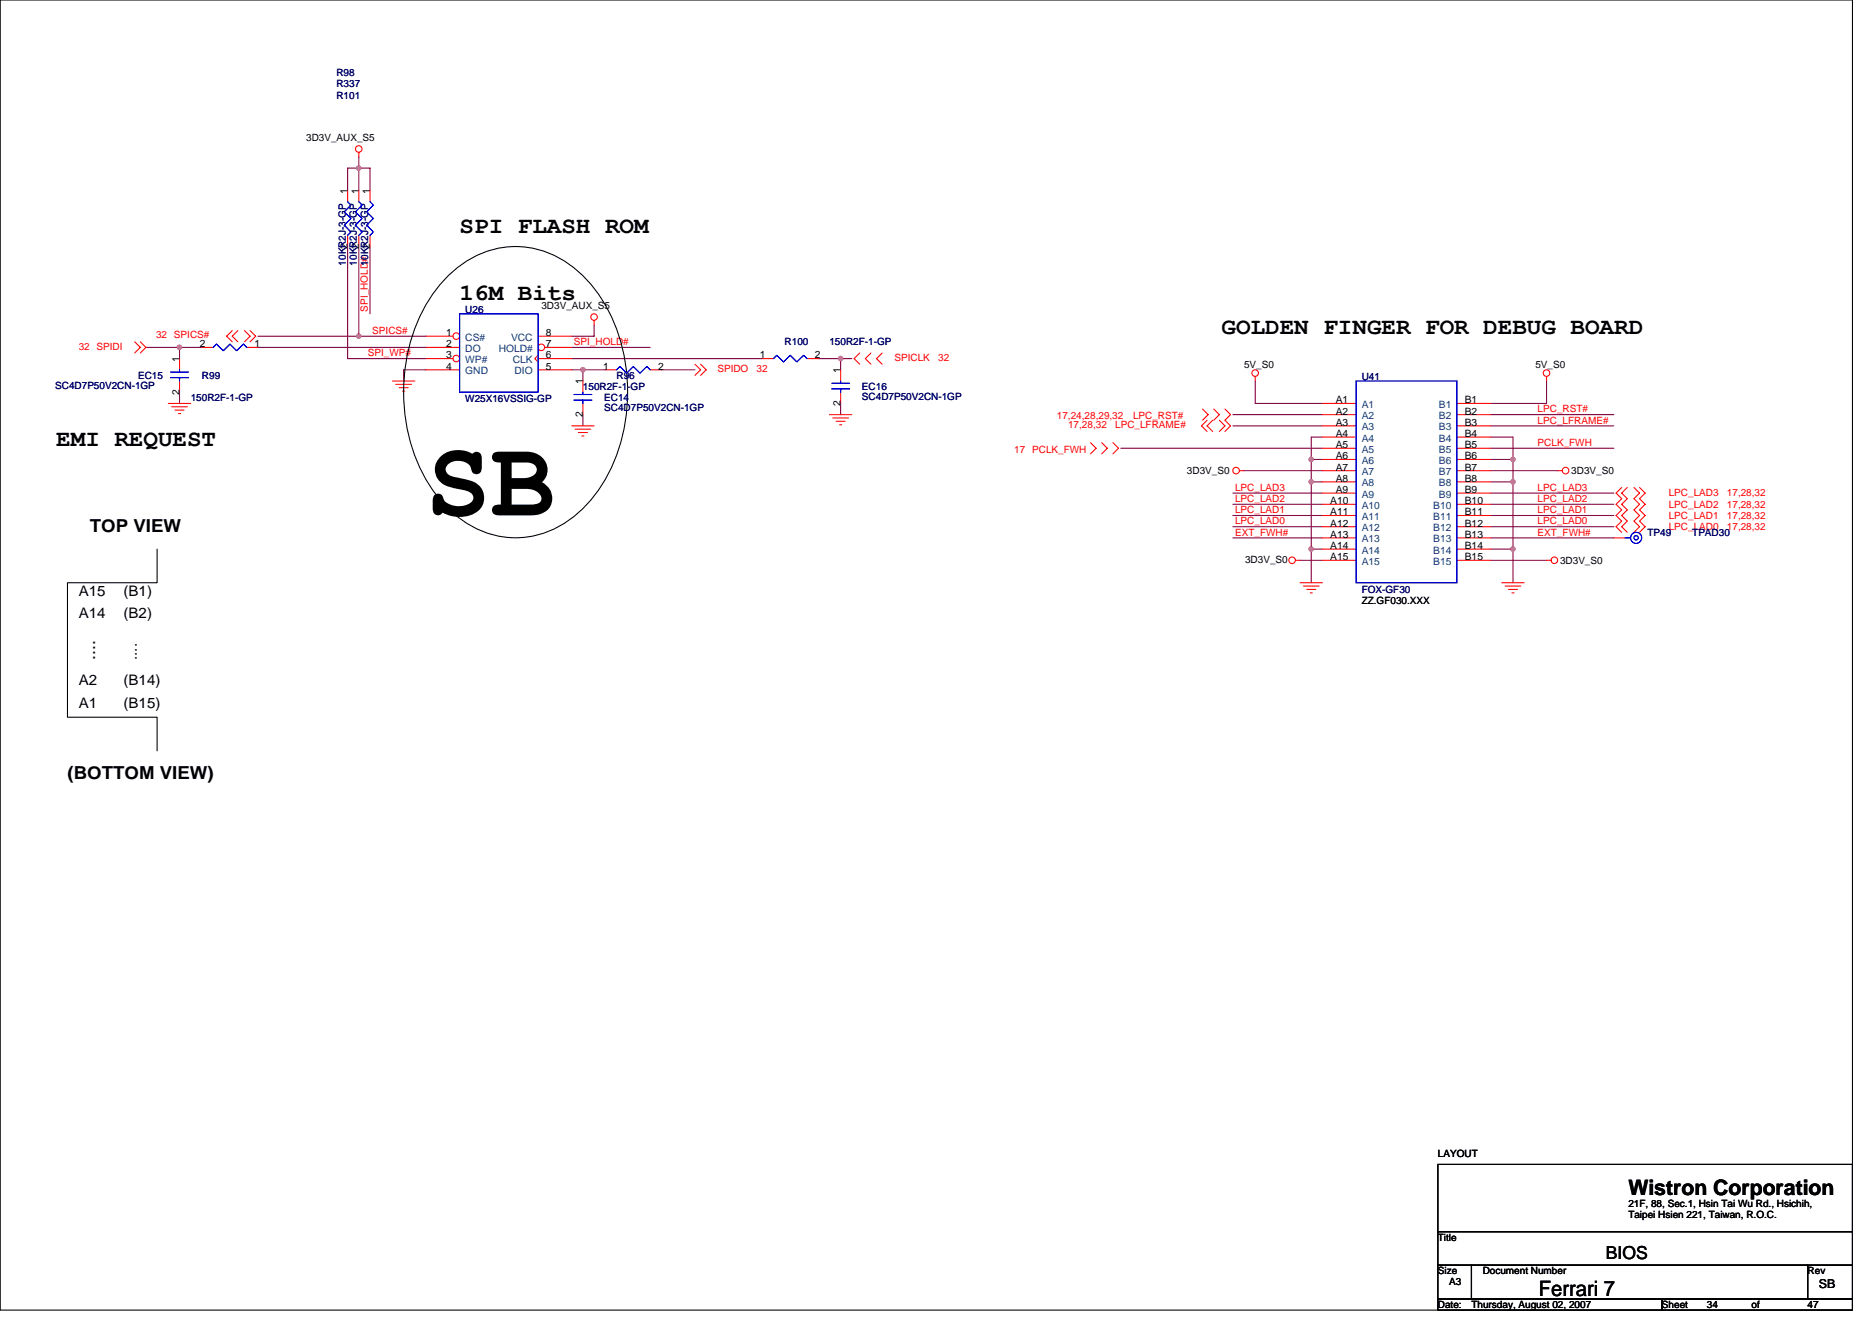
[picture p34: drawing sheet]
<svg xmlns="http://www.w3.org/2000/svg" width="297mm" height="210mm" viewBox="0 0 297 210" stroke-linecap="round" stroke-linejoin="round" font-family="sans-serif">
<defs><g id="words">
<text font-size="17.1" x="67.6" y="81.8">SB</text>
<g font-size="3.7">
<text x="72.9" y="36.9">SPI FLASH ROM</text>
<text x="72.9" y="47.6">16M Bits</text>
<text x="193.8" y="52.9">GOLDEN FINGER FOR DEBUG BOARD</text>
<text x="8.9" y="70.7">EMI REQUEST</text>
</g>
<g font-size="3.4">
<text x="258.4" y="189.6">Wistron Corporation</text>
<text x="244.2" y="205.5">Ferrari 7</text>
</g>
<g font-size="2.8">
<text x="14.3" y="84.4">TOP VIEW</text>
<text x="15.1" y="104.7" transform="rotate(-90 15.1 104.7)">....</text>
<text x="10.7" y="123.5">(BOTTOM VIEW)</text>
<text x="254.8" y="199.7">BIOS</text>
</g>
<g font-size="2.3">
<text x="12.5" y="94.5">A15</text>
<text x="19.6" y="94.5">(B1)</text>
<text x="12.5" y="98.1">A14</text>
<text x="19.6" y="98.1">(B2)</text>
<text x="21.7" y="104.7" transform="rotate(-90 21.7 104.7)">....</text>
<text x="12.5" y="108.8">A2</text>
<text x="12.5" y="112.3">A1</text>
<text x="19.6" y="108.8">(B14)</text>
<text x="19.6" y="112.3">(B15)</text>
</g>
<text font-size="1.9" x="288.6" y="204.3">SB</text>
<g font-size="1.6" fill="#000080">
<text x="53.4" y="15.6">R101</text>
<text x="53.4" y="12.1">R98</text>
<text x="53.4" y="13.9">R337</text>
<text x="54.9" y="42.1" transform="rotate(-90 54.9 42.1)">10KR2J-3-GP</text>
<text x="56.6" y="42.1" transform="rotate(-90 56.6 42.1)">10KR2J-3-GP</text>
<text x="58.4" y="42.1" transform="rotate(-90 58.4 42.1)">10KR2J-3-GP</text>
<text x="73.8" y="49.6">U26</text>
<text x="124.5" y="54.8">R100</text>
<text x="131.6" y="54.8">150R2F-1-GP</text>
<text x="8.8" y="61.7">SC4D7P50V2CN-1GP</text>
<text x="21.9" y="60.1">EC15</text>
<text x="30.3" y="63.6">150R2F-1-GP</text>
<text x="32" y="60.1">R99</text>
<text x="73.8" y="63.8">W25X16VSSIG-GP</text>
<text x="92.5" y="61.9">150R2F-1-GP</text>
<text x="95.9" y="63.6">EC14</text>
<text x="95.9" y="65.3">SC4D7P50V2CN-1GP</text>
<text x="97.8" y="60.1">R96</text>
<text x="136.8" y="61.9">EC16</text>
<text x="136.8" y="63.5">SC4D7P50V2CN-1GP</text>
<text x="216.1" y="60.3">U41</text>
<text x="261.4" y="85">TP49</text>
<text x="268.5" y="85">TPAD30</text>
<text x="216.1" y="94">FOX-GF30</text>
</g>
<g font-size="1.6">
<text x="48.6" y="22.4">3D3V_AUX_S5</text>
<text x="55.1" y="30.8" transform="rotate(-90 55.1 30.8)">1</text>
<text x="56.9" y="30.8" transform="rotate(-90 56.9 30.8)">1</text>
<text x="58.7" y="30.8" transform="rotate(-90 58.7 30.8)">1</text>
<text x="55.1" y="39.5" transform="rotate(-90 55.1 39.5)">2</text>
<text x="56.9" y="39.5" transform="rotate(-90 56.9 39.5)">2</text>
<text x="58.7" y="39.5" transform="rotate(-90 58.7 39.5)">2</text>
<text x="70.8" y="53.3">1</text>
<text x="85.9" y="49.1">3D3V_AUX_S5</text>
<text x="86.6" y="53.3">8</text>
<text x="28.5" y="57.4" transform="rotate(-90 28.5 57.4)">1</text>
<text x="31.7" y="55.1">2</text>
<text x="40.4" y="55.1">1</text>
<text x="70.8" y="55.1">2</text>
<text x="70.8" y="56.9">3</text>
<text x="70.8" y="58.7">4</text>
<text x="86.6" y="55.1">7</text>
<text x="86.6" y="58.7">5</text>
<text x="86.6" y="56.9">6</text>
<text x="95.7" y="58.7">1</text>
<text x="104.4" y="58.7">2</text>
<text x="120.6" y="56.9">1</text>
<text x="129.3" y="56.9">2</text>
<text x="133.4" y="59.2" transform="rotate(-90 133.4 59.2)">1</text>
<text x="197.4" y="58.3">5V_S0</text>
<text x="243.6" y="58.3">5V_S0</text>
<text x="28.5" y="62.6" transform="rotate(-90 28.5 62.6)">2</text>
<text x="92.5" y="61" transform="rotate(-90 92.5 61)">1</text>
<text x="133.4" y="64.4" transform="rotate(-90 133.4 64.4)">2</text>
<text x="212" y="64">A1</text>
<text x="212" y="65.8">A2</text>
<text x="232.4" y="64">B1</text>
<text x="232.4" y="65.8">B2</text>
<text x="92.5" y="66.2" transform="rotate(-90 92.5 66.2)">2</text>
<text x="212" y="67.5">A3</text>
<text x="212" y="69.3">A4</text>
<text x="212" y="71.1">A5</text>
<text x="232.4" y="67.5">B3</text>
<text x="232.4" y="69.3">B4</text>
<text x="232.4" y="71.1">B5</text>
<text x="188.3" y="75.2">3D3V_S0</text>
<text x="212" y="72.9">A6</text>
<text x="212" y="74.7">A7</text>
<text x="212" y="76.4">A8</text>
<text x="232.4" y="72.9">B6</text>
<text x="232.4" y="74.7">B7</text>
<text x="232.4" y="76.4">B8</text>
<text x="249.3" y="75.2">3D3V_S0</text>
<text x="211.1" y="80">A10</text>
<text x="211.1" y="81.8">A11</text>
<text x="211.1" y="83.5">A12</text>
<text x="212" y="78.2">A9</text>
<text x="232.4" y="78.2">B9</text>
<text x="232.4" y="80">B10</text>
<text x="232.4" y="81.8">B11</text>
<text x="232.4" y="83.5">B12</text>
<text x="197.6" y="89.3">3D3V_S0</text>
<text x="211.1" y="85.3">A13</text>
<text x="211.1" y="87.1">A14</text>
<text x="211.1" y="88.9">A15</text>
<text x="232.4" y="85.3">B13</text>
<text x="232.4" y="87.1">B14</text>
<text x="232.4" y="88.9">B15</text>
<text x="247.5" y="89.4">3D3V_S0</text>
<text x="216.1" y="95.8">ZZ.GF030.XXX</text>
<text x="228.2" y="183.5">LAYOUT</text>
<text x="258.4" y="191.5">21F, 88, Sec.1, Hsin Tai Wu Rd., Hsichih,</text>
<text x="228.2" y="196.8">Title</text>
<text x="258.4" y="193.3">Taipei Hsien 221, Taiwan, R.O.C.</text>
<text x="228.2" y="202.2">Size</text>
<text x="229.9" y="203.9">A3</text>
<text x="235.3" y="202.2">Document Number</text>
<text x="286.8" y="202.2">Rev</text>
<text x="228.2" y="207.5">Date:</text>
<text x="233.5" y="207.5">Thursday, August 02, 2007</text>
<text x="263.7" y="207.5">Sheet</text>
<text x="270.8" y="207.5">34</text>
<text x="277.9" y="207.5">of</text>
<text x="286.8" y="207.5">47</text>
</g>
<g font-size="1.6" fill="#f00">
<text x="24.8" y="53.7">32 SPICS#</text>
<text x="58.4" y="49.4" transform="rotate(-90 58.4 49.4)">SPI_HOLD#</text>
<text x="59.1" y="53">SPICS#</text>
<text x="12.5" y="55.5">32 SPIDI</text>
<text x="58.4" y="56.5">SPI_WP#</text>
<text x="91.1" y="54.8">SPI_HOLD#</text>
<text x="113.8" y="59">SPIDO</text>
<text x="120.1" y="59">32</text>
<text x="141.9" y="57.3">SPICLK</text>
<text x="148.9" y="57.3">32</text>
<text x="244" y="65.4">LPC_RST#</text>
<text x="160.9" y="71.8">17 PCLK_FWH</text>
<text x="167.7" y="66.5">17,24,28,29,32</text>
<text x="169.5" y="67.9">17,28,32</text>
<text x="176.9" y="67.9">LPC_LFRAME#</text>
<text x="179.8" y="66.5">LPC_RST#</text>
<text x="244" y="67.2">LPC_LFRAME#</text>
<text x="244" y="70.8">PCLK_FWH</text>
<text x="196" y="77.9">LPC_LAD3</text>
<text x="244" y="77.9">LPC_LAD3</text>
<text x="196" y="79.7">LPC_LAD2</text>
<text x="196" y="81.4">LPC_LAD1</text>
<text x="196" y="83.2">LPC_LAD0</text>
<text x="244" y="79.7">LPC_LAD2</text>
<text x="244" y="81.4">LPC_LAD1</text>
<text x="244" y="83.2">LPC_LAD0</text>
<text x="264.8" y="82.3">LPC_LAD1</text>
<text x="264.8" y="80.5">LPC_LAD2</text>
<text x="264.8" y="78.8">LPC_LAD3</text>
<text x="274" y="82.3">17,28,32</text>
<text x="274" y="80.5">17,28,32</text>
<text x="274" y="78.8">17,28,32</text>
<text x="196" y="85">EXT_FWH#</text>
<text x="244" y="85">EXT_FWH#</text>
<text x="264.8" y="84.1">LPC_LAD0</text>
<text x="274" y="84.1">17,28,32</text>
</g>
<g font-size="1.6" fill="#004080">
<text x="73.8" y="54.1">CS#</text>
<text x="73.8" y="55.8">DO</text>
<text x="73.8" y="57.6">WP#</text>
<text x="73.8" y="59.4">GND</text>
<text x="79.1" y="55.8">HOLD#</text>
<text x="81.1" y="54.1">VCC</text>
<text x="81.4" y="57.6">CLK</text>
<text x="81.6" y="59.4">DIO</text>
<text x="216.1" y="64.7">A1</text>
<text x="228.3" y="64.7">B1</text>
<text x="216.1" y="66.5">A2</text>
<text x="216.1" y="68.3">A3</text>
<text x="216.1" y="70.1">A4</text>
<text x="216.1" y="71.8">A5</text>
<text x="228.3" y="66.5">B2</text>
<text x="228.3" y="68.3">B3</text>
<text x="228.3" y="70.1">B4</text>
<text x="228.3" y="71.8">B5</text>
<text x="216.1" y="73.6">A6</text>
<text x="216.1" y="75.4">A7</text>
<text x="216.1" y="77.2">A8</text>
<text x="228.3" y="73.6">B6</text>
<text x="228.3" y="75.4">B7</text>
<text x="228.3" y="77.2">B8</text>
<text x="216.1" y="79">A9</text>
<text x="216.1" y="80.7">A10</text>
<text x="216.1" y="82.5">A11</text>
<text x="227.4" y="80.7">B10</text>
<text x="227.4" y="82.5">B11</text>
<text x="228.3" y="79">B9</text>
<text x="216.1" y="84.3">A12</text>
<text x="216.1" y="86.1">A13</text>
<text x="216.1" y="87.8">A14</text>
<text x="216.1" y="89.6">A15</text>
<text x="227.4" y="84.3">B12</text>
<text x="227.4" y="86.1">B13</text>
<text x="227.4" y="87.8">B14</text>
<text x="227.4" y="89.6">B15</text>
</g>
</g></defs>
<path d="M0 0h293.9v207.9h-293.9zM71.6 43.3a14.6 14.6 0 0 1 20.5 0 25.5 25.5 0 0 1 7.5 18.9 26.3 26.3 0 0 1-6.3 17.7 14.9 14.9 0 0 1-16.2 4.6 19.1 19.1 0 0 1-10.6-10.6 28.8 28.8 0 0 1 1.7-26.6l2.2-2.8zM24.9 87.1v5.4h-14.2v21.3h14.2v5.3M228.2 184.7h65.7v10.7h-65.7zM228.2 195.4h65.7v5.3h-65.7zM228.2 200.7h5.3v5.4h-5.3zM228.2 206.1h35.5v1.8h-35.5zM233.5 200.7h53.3v5.4h-53.3zM263.7 206.1h30.2v1.8h-30.2zM286.8 200.7h7.1v5.4h-7.1z" fill="none" stroke="#000" stroke-width=".17"/>
<g fill="none" stroke="#800040" stroke-width=".17">
<path d="M55.2 30.2v-3.5h3.5v3.5M55.2 39.1v17.8h12.4M56.9 24.9v5.3M56.9 39.1v14.2M58.7 39.1v10.7M23.2 55.1h8.8M28.5 55.1v1.8M40.9 55.1h26.7M40.9 53.3h26.7M67.6 58.7h-3.6v1.8M90.7 58.7h1.8v1.8M90.7 55.1h12.5"/>
<path d="M90.7 56.9h30.2M92.5 58.7h3.6M94.3 51.6v1.7h-3.6M104.9 58.7h5.4M129.8 56.9h3.6v1.8M133.4 56.9h1.8M28.5 62.2v1.8M92.5 65.8v1.8M133.4 64v1.8M177.8 71.1h32M195.6 78.2h14.2M195.6 65.8h14.2"/>
<path d="M195.6 67.6h14.2M197.4 74.7h12.4M199.2 60.5v3.5h10.6M208.1 76.5h1.7M208.1 72.9h1.7M209.8 69.3h-1.7v23.2M236.5 69.3h3.6v23.2M236.5 71.1h19.6M236.5 78.2h19.6M236.5 65.8h19.6M236.5 67.6h19.6M236.5 76.5h3.6"/>
<path d="M236.5 72.9h3.6M236.5 74.7h10.7M245.4 60.5v3.5h-8.9M195.6 80h14.2M195.6 81.8h14.2M195.6 83.6h14.2M195.6 85.3h14.2M206.3 88.9h3.5M208.1 87.1h1.7M236.5 80h19.6M236.5 81.8h19.6M236.5 83.6h19.6"/>
<path d="M236.5 87.1h3.6M236.5 85.3h19.6M236.5 88.9h8.9"/>
</g>
<g fill="#f0f" stroke="#f0f" stroke-width=".17">
<circle cx="56.9" cy="53.3" r=".35"/>
<circle cx="56.9" cy="26.7" r=".35"/>
<circle cx="92.5" cy="58.7" r=".35"/>
<circle cx="208.1" cy="87.1" r=".35"/>
<circle cx="208.1" cy="72.9" r=".35"/>
<circle cx="208.1" cy="76.4" r=".35"/>
<circle cx="240.1" cy="87.1" r=".35"/>
<circle cx="240.1" cy="76.4" r=".35"/>
<circle cx="240.1" cy="72.9" r=".35"/>
<circle cx="133.4" cy="56.9" r=".35"/>
<circle cx="28.5" cy="55.1" r=".35"/>
</g>
<g fill="none" stroke="#f00" stroke-width=".17">
<path d="M55.2 30.2v1.8M55.2 37.3v1.8M56.9 24.2v.7M56.9 30.2v1.8M56.9 37.3v1.8M58.7 30.2v1.8M58.7 37.3v1.8M21.4 54.2l.9 .9-.9 .9M22.3 54.2l.9 .9-.9 .9M28.5 56.9v1.8M32 55.1h1.8M36.8 52.5l-.8 .8 .8 .9"/>
<path d="M37.7 52.5l-.9 .8 .9 .9M38.8 52.5l.9 .8-.9 .9M39.2 55.1h1.7M39.7 52.5l.9 .8-.9 .9M94.3 50.8v.8M96.1 58.7h1.7M103.2 58.7h1.7M110.3 57.8l.9 .9-.9 .9M111.2 57.8l.9 .9-.9 .9M120.9 56.9h1.8M128.1 56.9h1.7M133.4 58.7v1.8"/>
<path d="M136.4 56l-.9 .9 .9 .9M138.2 56l-.9 .9 .9 .9M140 56l-.9 .9 .9 .9M199.2 59.7v.8M245.4 59.7v.8M26.7 64h3.6M27.2 64.5h2.5M27.8 65.1h1.4M28.3 65.6h.4M28.5 60.5v1.7M62.3 60.5h3.5M62.8 61h2.5"/>
<path d="M63.3 61.5h1.5M63.9 62.1h.3M90.7 67.6h3.6M91.2 68.1h2.5M91.8 68.6h1.4M92.3 69.2h.4M92.5 60.5v1.7M92.5 64v1.8M131.6 65.8h3.6M132.1 66.3h2.5M132.7 66.8h1.4M133.2 67.4h.4"/>
<path d="M133.4 62.2v1.8M173 70.2l.9 .9-.9 .9M174.8 70.2l.9 .9-.9 .9M176.6 70.2l.9 .9-.9 .9M190.8 64.9l.9 .9-.9 .9M191.5 66.7l-.9 .9 .9 .9M192.4 66.7l-.9 .9 .9 .9M192.6 64.9l.9 .9-.9 .9M193.5 66.7l.9 .9-.9 .9M194.4 64.9l.9 .9-.9 .9 .9 .9-.9 .9M196.7 74.7h.7M247.2 74.7h.7"/>
<path d="M257.3 77.3l-.9 .9 .9 .9-.9 .9 .9 .9-.9 .9 .9 .9-.9 .9 .9 .9M258.2 77.3l-.9 .9 .9 .9-.9 .9 .9 .9-.9 .9 .9 .9-.9 .9 .9 .9M259.3 77.3l.9 .9-.9 .9 .9 .9-.9 .9 .9 .9-.9 .9 .9 .9-.9 .9M260.2 77.3l.8 .9-.8 .9 .8 .9-.8 .9 .8 .9-.8 .9 .8 .9-.8 .9M205.6 88.9h.7M206.3 92.5h3.5M206.8 93h2.5M207.3 93.5h1.5M207.9 94.1h.3M238.3 92.5h3.5M238.8 93h2.5M239.3 93.5h1.5"/>
<path d="M239.9 94.1h.3M245.4 88.9h.7M256.1 85.3h1.7"/>
<circle cx="56.9" cy="23.6" r=".52"/>
<circle cx="94.3" cy="50.3" r=".52"/>
<circle cx="199.2" cy="59.2" r=".52"/>
<circle cx="245.4" cy="59.2" r=".52"/>
<circle cx="196.1" cy="74.7" r=".52"/>
<circle cx="248.4" cy="74.7" r=".52"/>
<circle cx="205" cy="88.9" r=".52"/>
<circle cx="246.6" cy="88.9" r=".52"/>
</g>
<g fill="none" stroke="#00f" stroke-width=".17">
<path d="M55.2 32l.5 .5-1.1 1.1 1.1 1.1-1.1 1 1.1 1.1-.5 .5M56.9 32l.6 .5-1.1 1.1 1.1 1.1-1.1 1 1.1 1.1-.6 .5M58.7 32l.5 .5-1 1.1 1 1.1-1 1 1 1.1-.5 .5M27.1 59h2.8M27.1 59.9h2.8M28.5 58.7v.3M28.5 59.9v.6M33.8 55.1l.6-.5 1 1 1.1-1 1 1 1.1-1 .6 .5M97.8 58.7l.6-.6 1 1.1 1.1-1.1 1.1 1.1 1-1.1 .6 .6M122.7 56.9l.6-.5 1 1 1.1-1 1 1 1.1-1 .6 .5M91.1 62.6h2.8M91.1 63.5h2.8"/>
<path d="M92.5 62.2v.4M92.5 63.5v.5M132 60.8h2.8M132 61.7h2.8M133.4 60.5v.3M133.4 61.7v.5M257.8 85.3h.9"/>
<circle cx="259.6" cy="85.3" r=".35"/>
<circle cx="259.6" cy="85.3" r=".88"/>
</g>
<circle cx="72.4" cy="53.3" r=".52" fill="#fff" stroke="#f00" stroke-width=".17"/>
<path d="M67.6 53.3h4.3M67.6 55.1h5.3" fill="none" stroke="#f00" stroke-width=".17"/>
<circle cx="72.4" cy="56.9" r=".52" fill="#fff" stroke="#f00" stroke-width=".17"/>
<path d="M67.6 56.9h4.3M67.6 58.7h5.3M85.4 56.4l-.5 .5 .5 .5M85.4 56.9h5.3M85.4 58.7h5.3" fill="none" stroke="#f00" stroke-width=".17"/>
<circle cx="85.9" cy="55.1" r=".52" fill="#fff" stroke="#f00" stroke-width=".17"/>
<g fill="none" stroke="#f00" stroke-width=".17">
<path d="M85.4 53.3h5.3M86.4 55.1h4.3M209.8 64h5.4M209.8 65.8h5.4M209.8 67.6h5.4M209.8 69.3h5.4M209.8 71.1h5.4M209.8 72.9h5.4M209.8 74.7h5.4M209.8 76.5h5.4M209.8 78.2h5.4M231.2 64h5.3"/>
<path d="M231.2 65.8h5.3M231.2 67.6h5.3M231.2 69.3h5.3M231.2 71.1h5.3M231.2 72.9h5.3M231.2 74.7h5.3M231.2 76.5h5.3M231.2 78.2h5.3M209.8 80h5.4M209.8 81.8h5.4M209.8 83.6h5.4M209.8 85.3h5.4"/>
<path d="M209.8 87.1h5.4M209.8 88.9h5.4M231.2 80h5.3M231.2 81.8h5.3M231.2 83.6h5.3M231.2 85.3h5.3M231.2 87.1h5.3M231.2 88.9h5.3"/>
</g>
<path d="M72.9 49.8h12.5v12.4h-12.5zM215.2 60.5h16v32h-16z" fill="none" stroke="#00f" stroke-width=".17"/>
<g fill="#f0f" stroke="#f0f" stroke-width=".17">
<circle cx="56.9" cy="53.3" r=".35"/>
<circle cx="56.9" cy="26.7" r=".35"/>
<circle cx="92.5" cy="58.7" r=".35"/>
<circle cx="208.1" cy="87.1" r=".35"/>
<circle cx="208.1" cy="72.9" r=".35"/>
<circle cx="208.1" cy="76.4" r=".35"/>
<circle cx="240.1" cy="87.1" r=".35"/>
<circle cx="240.1" cy="76.4" r=".35"/>
<circle cx="240.1" cy="72.9" r=".35"/>
<circle cx="133.4" cy="56.9" r=".35"/>
<circle cx="28.5" cy="55.1" r=".35"/>
</g>
<use href="#words"/>
</svg>
